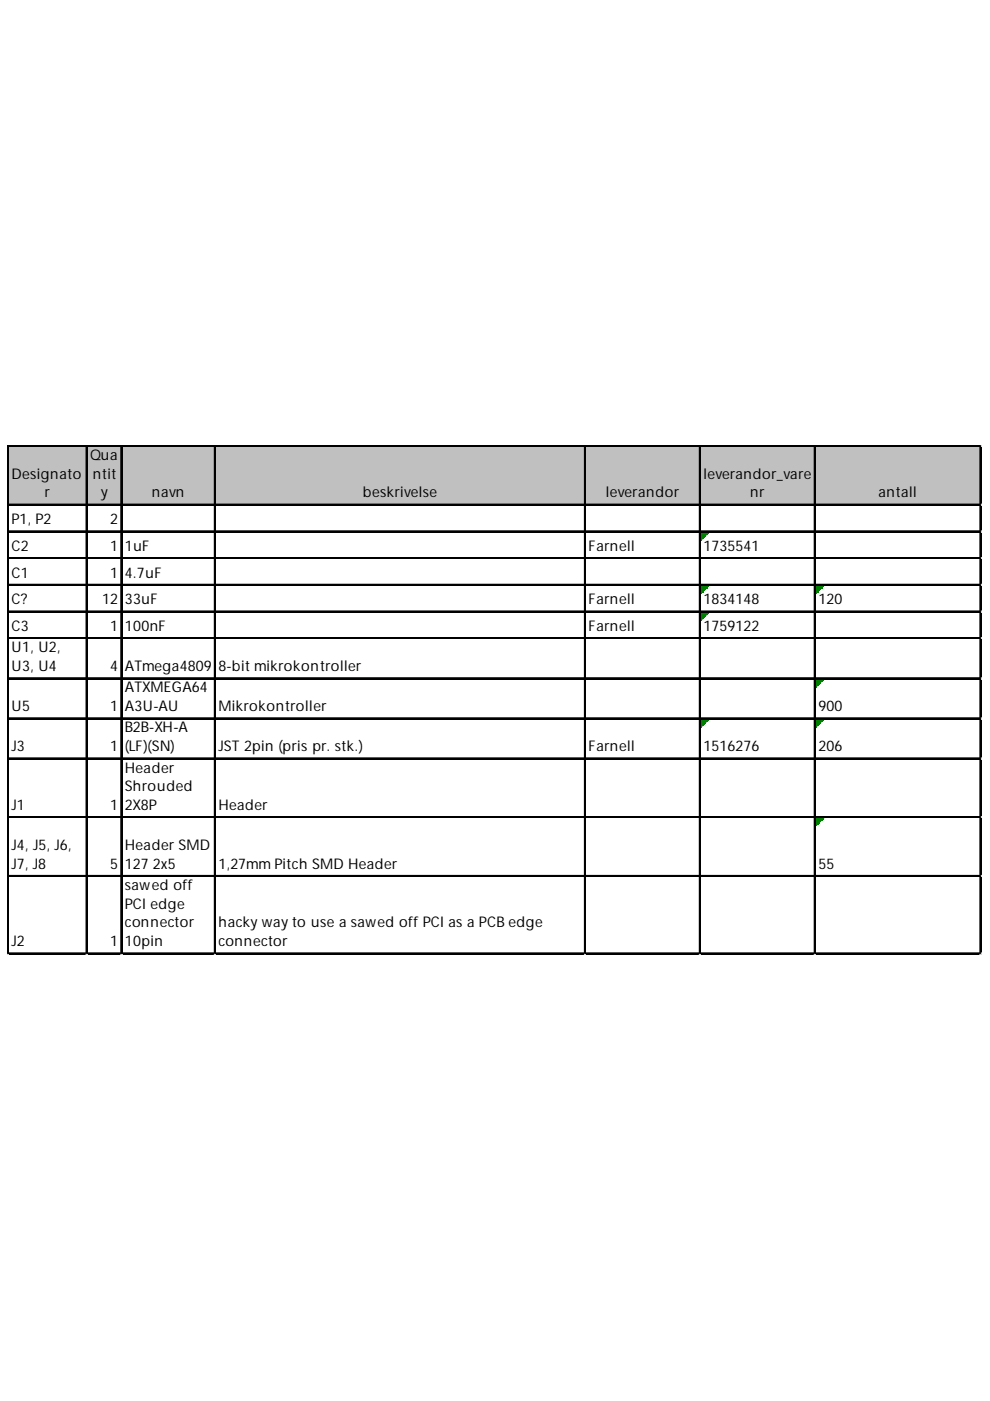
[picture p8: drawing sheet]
<svg xmlns="http://www.w3.org/2000/svg" width="210mm" height="297mm" viewBox="0 0 210 297" stroke-linecap="round" stroke-linejoin="round" font-family="sans-serif">
<defs><g id="words">
<g font-size="3.1">
<text x="2.4" y="101.5">Designato</text>
<text x="19.1" y="97.5">Qua</text>
<text x="19.7" y="101.5">ntit</text>
<text x="149.2" y="101.5">leverandor_vare</text>
<text x="9.5" y="105.5">r</text>
<text x="21.4" y="105.5">y</text>
<text x="32.2" y="105.5">navn</text>
<text x="76.9" y="105.5">beskrivelse</text>
<text x="128.5" y="105.5">leverandor</text>
<text x="159.1" y="105.5">nr</text>
<text x="186.3" y="105.5">antall</text>
<text x="2.4" y="111.1">P1, P2</text>
<text x="23.4" y="111.1">2</text>
<text x="2.4" y="116.8">C2</text>
<text x="23.4" y="116.8">1</text>
<text x="26.5" y="116.8">1uF</text>
<text x="124.8" y="116.8">Farnell</text>
<text x="149.2" y="116.8">1735541</text>
<text x="2.4" y="122.5">C1</text>
<text x="23.4" y="122.5">1</text>
<text x="26.5" y="122.5">4.7uF</text>
<text x="2.4" y="128.1">C?</text>
<text x="21.7" y="128.1">12</text>
<text x="26.5" y="128.1">33uF</text>
<text x="124.8" y="128.1">Farnell</text>
<text x="149.2" y="128.1">1834148</text>
<text x="173.5" y="128.1">120</text>
<text x="2.4" y="133.8">C3</text>
<text x="23.4" y="133.8">1</text>
<text x="26.5" y="133.8">100nF</text>
<text x="124.8" y="133.8">Farnell</text>
<text x="149.2" y="133.8">1759122</text>
<text x="2.4" y="138.3">U1, U2,</text>
<text x="2.4" y="142.3">U3, U4</text>
<text x="23.4" y="142.3">4</text>
<text x="26.5" y="142.3">ATmega4809</text>
<text x="46.3" y="142.3">8-bit mikrokontroller</text>
<text x="26.5" y="146.8">ATXMEGA64</text>
<text x="2.4" y="150.8">U5</text>
<text x="23.4" y="150.8">1</text>
<text x="26.5" y="150.8">A3U-AU</text>
<text x="26.5" y="155.3">B2B-XH-A</text>
<text x="46.3" y="150.8">Mikrokontroller</text>
<text x="173.5" y="150.8">900</text>
<text x="2.4" y="159.3">J3</text>
<text x="23.4" y="159.3">1</text>
<text x="26.5" y="159.3">(LF)(SN)</text>
<text x="46.3" y="159.3">JST 2pin (pris pr. stk.)</text>
<text x="124.8" y="159.3">Farnell</text>
<text x="149.2" y="159.3">1516276</text>
<text x="173.5" y="159.3">206</text>
<text x="26.5" y="163.8">Header</text>
<text x="26.5" y="167.8">Shrouded</text>
<text x="2.4" y="171.7">J1</text>
<text x="23.4" y="171.7">1</text>
<text x="26.5" y="171.7">2X8P</text>
<text x="46.3" y="171.7">Header</text>
<text x="2.4" y="180.2">J4, J5, J6,</text>
<text x="2.4" y="184.2">J7, J8</text>
<text x="23.4" y="184.2">5</text>
<text x="26.5" y="180.2">Header SMD</text>
<text x="26.5" y="184.2">127 2x5</text>
<text x="46.3" y="184.2">1,27mm Pitch SMD Header</text>
<text x="173.5" y="184.2">55</text>
<text x="26.5" y="188.7">sawed off</text>
<text x="26.5" y="192.7">PCI edge</text>
<text x="26.5" y="196.6">connector</text>
<text x="46.3" y="196.6">hacky way to use a sawed off PCI as a PCB edge</text>
<text x="2.4" y="200.6">J2</text>
<text x="23.4" y="200.6">1</text>
<text x="26.5" y="200.6">10pin</text>
<text x="46.3" y="200.6">connector</text>
</g>
</g></defs>
<path d="M1.8 94.7h206.3v12.5h-206.3z" fill="#c0c0c0"/>
<path d="M148.6 112.9h1.7" fill="none" stroke="#008000" stroke-width=".28"/>
<path d="M148.6 112.9h1.7v.2h-1.7z" fill="#008000"/>
<path d="M148.6 113.1h1.4" fill="none" stroke="#008000" stroke-width=".28"/>
<path d="M148.6 113.1h1.4v.3h-1.4z" fill="#008000"/>
<path d="M148.6 113.4h1.1" fill="none" stroke="#008000" stroke-width=".28"/>
<path d="M148.6 113.4h1.1v.3h-1.1z" fill="#008000"/>
<path d="M148.6 113.7h.8" fill="none" stroke="#008000" stroke-width=".28"/>
<path d="M148.6 113.7h.8v.3h-.8z" fill="#008000"/>
<path d="M148.6 114h.6" fill="none" stroke="#008000" stroke-width=".28"/>
<path d="M148.6 114h.6v.3h-.6z" fill="#008000"/>
<path d="M148.6 114.3h.3" fill="none" stroke="#008000" stroke-width=".28"/>
<path d="M148.6 114.3h.3v.3h-.3z" fill="#008000"/>
<path d="M148.6 124.2h1.7" fill="none" stroke="#008000" stroke-width=".28"/>
<path d="M148.6 124.2h1.7v.3h-1.7z" fill="#008000"/>
<path d="M148.6 124.5h1.4" fill="none" stroke="#008000" stroke-width=".28"/>
<path d="M148.6 124.5h1.4v.3h-1.4z" fill="#008000"/>
<path d="M148.6 124.8h1.1" fill="none" stroke="#008000" stroke-width=".28"/>
<path d="M148.6 124.8h1.1v.2h-1.1z" fill="#008000"/>
<path d="M148.6 125h.8" fill="none" stroke="#008000" stroke-width=".28"/>
<path d="M148.6 125h.8v.3h-.8z" fill="#008000"/>
<path d="M148.6 125.3h.6" fill="none" stroke="#008000" stroke-width=".28"/>
<path d="M148.6 125.3h.6v.3h-.6z" fill="#008000"/>
<path d="M148.6 125.6h.3" fill="none" stroke="#008000" stroke-width=".28"/>
<path d="M148.6 125.6h.3v.3h-.3z" fill="#008000"/>
<path d="M172.9 124.2h1.7" fill="none" stroke="#008000" stroke-width=".28"/>
<path d="M172.9 124.2h1.7v.3h-1.7z" fill="#008000"/>
<path d="M172.9 124.5h1.5" fill="none" stroke="#008000" stroke-width=".28"/>
<path d="M172.9 124.5h1.5v.3h-1.5z" fill="#008000"/>
<path d="M172.9 124.8h1.2" fill="none" stroke="#008000" stroke-width=".28"/>
<path d="M172.9 124.8h1.2v.2h-1.2z" fill="#008000"/>
<path d="M172.9 125h.9" fill="none" stroke="#008000" stroke-width=".28"/>
<path d="M172.9 125h.9v.3h-.9z" fill="#008000"/>
<path d="M172.9 125.3h.6" fill="none" stroke="#008000" stroke-width=".28"/>
<path d="M172.9 125.3h.6v.3h-.6z" fill="#008000"/>
<path d="M172.9 125.6h.3" fill="none" stroke="#008000" stroke-width=".28"/>
<path d="M172.9 125.6h.3v.3h-.3z" fill="#008000"/>
<path d="M148.6 129.9h1.7" fill="none" stroke="#008000" stroke-width=".28"/>
<path d="M148.6 129.9h1.7v.2h-1.7z" fill="#008000"/>
<path d="M148.6 130.1h1.4" fill="none" stroke="#008000" stroke-width=".28"/>
<path d="M148.6 130.1h1.4v.3h-1.4z" fill="#008000"/>
<path d="M148.6 130.4h1.1" fill="none" stroke="#008000" stroke-width=".28"/>
<path d="M148.6 130.4h1.1v.3h-1.1z" fill="#008000"/>
<path d="M148.6 130.7h.8" fill="none" stroke="#008000" stroke-width=".28"/>
<path d="M148.6 130.7h.8v.3h-.8z" fill="#008000"/>
<path d="M148.6 131h.6" fill="none" stroke="#008000" stroke-width=".28"/>
<path d="M148.6 131h.6v.3h-.6z" fill="#008000"/>
<path d="M148.6 131.3h.3" fill="none" stroke="#008000" stroke-width=".28"/>
<path d="M148.6 131.3h.3v.2h-.3z" fill="#008000"/>
<path d="M172.9 144h1.7" fill="none" stroke="#008000" stroke-width=".28"/>
<path d="M172.9 144h1.7v.3h-1.7z" fill="#008000"/>
<path d="M172.9 144.3h1.5" fill="none" stroke="#008000" stroke-width=".28"/>
<path d="M172.9 144.3h1.5v.3h-1.5z" fill="#008000"/>
<path d="M172.9 144.6h1.2" fill="none" stroke="#008000" stroke-width=".28"/>
<path d="M172.9 144.6h1.2v.3h-1.2z" fill="#008000"/>
<path d="M172.9 144.9h.9" fill="none" stroke="#008000" stroke-width=".28"/>
<path d="M172.9 144.9h.9v.2h-.9z" fill="#008000"/>
<path d="M172.9 145.1h.6" fill="none" stroke="#008000" stroke-width=".28"/>
<path d="M172.9 145.1h.6v.3h-.6z" fill="#008000"/>
<path d="M172.9 145.4h.3" fill="none" stroke="#008000" stroke-width=".28"/>
<path d="M172.9 145.4h.3v.3h-.3z" fill="#008000"/>
<path d="M148.6 152.5h1.7" fill="none" stroke="#008000" stroke-width=".28"/>
<path d="M148.6 152.5h1.7v.3h-1.7z" fill="#008000"/>
<path d="M148.6 152.8h1.4" fill="none" stroke="#008000" stroke-width=".28"/>
<path d="M148.6 152.8h1.4v.3h-1.4z" fill="#008000"/>
<path d="M148.6 153.1h1.1" fill="none" stroke="#008000" stroke-width=".28"/>
<path d="M148.6 153.1h1.1v.3h-1.1z" fill="#008000"/>
<path d="M148.6 153.4h.8" fill="none" stroke="#008000" stroke-width=".28"/>
<path d="M148.6 153.4h.8v.2h-.8z" fill="#008000"/>
<path d="M148.6 153.6h.6" fill="none" stroke="#008000" stroke-width=".28"/>
<path d="M148.6 153.6h.6v.3h-.6z" fill="#008000"/>
<path d="M148.6 153.9h.3" fill="none" stroke="#008000" stroke-width=".28"/>
<path d="M148.6 153.9h.3v.3h-.3z" fill="#008000"/>
<path d="M172.9 152.5h1.7" fill="none" stroke="#008000" stroke-width=".28"/>
<path d="M172.9 152.5h1.7v.3h-1.7z" fill="#008000"/>
<path d="M172.9 152.8h1.5" fill="none" stroke="#008000" stroke-width=".28"/>
<path d="M172.9 152.8h1.5v.3h-1.5z" fill="#008000"/>
<path d="M172.9 153.1h1.2" fill="none" stroke="#008000" stroke-width=".28"/>
<path d="M172.9 153.1h1.2v.3h-1.2z" fill="#008000"/>
<path d="M172.9 153.4h.9" fill="none" stroke="#008000" stroke-width=".28"/>
<path d="M172.9 153.4h.9v.2h-.9z" fill="#008000"/>
<path d="M172.9 153.6h.6" fill="none" stroke="#008000" stroke-width=".28"/>
<path d="M172.9 153.6h.6v.3h-.6z" fill="#008000"/>
<path d="M172.9 153.9h.3" fill="none" stroke="#008000" stroke-width=".28"/>
<path d="M172.9 153.9h.3v.3h-.3z" fill="#008000"/>
<path d="M172.9 173.5h1.7" fill="none" stroke="#008000" stroke-width=".28"/>
<path d="M172.9 173.5h1.7v.2h-1.7z" fill="#008000"/>
<path d="M172.9 173.7h1.5" fill="none" stroke="#008000" stroke-width=".28"/>
<path d="M172.9 173.7h1.5v.3h-1.5z" fill="#008000"/>
<path d="M172.9 174h1.2" fill="none" stroke="#008000" stroke-width=".28"/>
<path d="M172.9 174h1.2v.3h-1.2z" fill="#008000"/>
<path d="M172.9 174.3h.9" fill="none" stroke="#008000" stroke-width=".28"/>
<path d="M172.9 174.3h.9v.3h-.9z" fill="#008000"/>
<path d="M172.9 174.6h.6" fill="none" stroke="#008000" stroke-width=".28"/>
<path d="M172.9 174.6h.6v.3h-.6z" fill="#008000"/>
<path d="M172.9 174.9h.3" fill="none" stroke="#008000" stroke-width=".28"/>
<path d="M172.9 174.9h.3v.3h-.3z" fill="#008000"/>
<g fill="none" stroke="#000" stroke-width=".28">
<path d="M1.6 94.5v107.8M1.7 94.5v107.8M1.8 94.5h206.3M1.8 94.6h206.3M18.3 94.7v107.6M18.4 94.7v107.6M25.6 94.7v107.6M25.8 94.7v107.6M45.5 94.7v107.6M45.6 94.7v107.6M123.9 94.7v107.6M124.1 94.7v107.6"/>
<path d="M148.3 94.7v107.6M148.4 94.7v107.6M172.7 94.7v107.6M172.8 94.7v107.6M207.8 94.7v107.6M207.9 94.7v107.6M1.8 106.9h206.3M1.8 107.1h206.3M1.8 112.6h206.3M1.8 112.7h206.3M1.8 118.2h206.3M1.8 118.4h206.3"/>
<path d="M1.8 123.9h206.3M1.8 124h206.3M1.8 129.6h206.3M1.8 129.7h206.3M1.8 135.2h206.3M1.8 135.4h206.3M1.8 143.7h206.3M1.8 143.9h206.3M1.8 152.2h206.3M1.8 152.4h206.3M1.8 160.7h206.3M1.8 160.9h206.3"/>
<path d="M1.8 173.2h206.3M1.8 173.3h206.3M1.8 185.6h206.3M1.8 185.8h206.3M1.8 202.1h206.3M1.8 202.2h206.3"/>
</g>
<path d="M1.6 202.3v.1" fill="none" stroke="#d4d4d4" stroke-width=".28"/>
<path d="M1.6 202.3l.2 .1z" fill="#d4d4d4"/>
<path d="M18.3 202.3v.1" fill="none" stroke="#d4d4d4" stroke-width=".28"/>
<path d="M18.3 202.3l.3 .1z" fill="#d4d4d4"/>
<path d="M25.6 202.3v.1" fill="none" stroke="#d4d4d4" stroke-width=".28"/>
<path d="M25.6 202.3l.3 .1z" fill="#d4d4d4"/>
<path d="M45.5 202.3v.1" fill="none" stroke="#d4d4d4" stroke-width=".28"/>
<path d="M45.5 202.3l.3 .1z" fill="#d4d4d4"/>
<path d="M123.9 202.3v.1" fill="none" stroke="#d4d4d4" stroke-width=".28"/>
<path d="M123.9 202.3l.3 .1z" fill="#d4d4d4"/>
<path d="M148.3 202.3v.1" fill="none" stroke="#d4d4d4" stroke-width=".28"/>
<path d="M148.3 202.3l.3 .1z" fill="#d4d4d4"/>
<path d="M172.7 202.3v.1" fill="none" stroke="#d4d4d4" stroke-width=".28"/>
<path d="M172.7 202.3l.2 .1z" fill="#d4d4d4"/>
<path d="M207.8 202.3v.1" fill="none" stroke="#d4d4d4" stroke-width=".28"/>
<path d="M207.8 202.3l.3 .1z" fill="#d4d4d4"/>
<path d="M208.1 94.5h.1" fill="none" stroke="#d4d4d4" stroke-width=".28"/>
<path d="M208.1 94.5v.2z" fill="#d4d4d4"/>
<path d="M208.1 106.9h.1" fill="none" stroke="#d4d4d4" stroke-width=".28"/>
<path d="M208.1 106.9v.3z" fill="#d4d4d4"/>
<path d="M208.1 112.6h.1" fill="none" stroke="#d4d4d4" stroke-width=".28"/>
<path d="M208.1 112.6v.3z" fill="#d4d4d4"/>
<path d="M208.1 118.2h.1" fill="none" stroke="#d4d4d4" stroke-width=".28"/>
<path d="M208.1 118.2v.3z" fill="#d4d4d4"/>
<path d="M208.1 123.9h.1" fill="none" stroke="#d4d4d4" stroke-width=".28"/>
<path d="M208.1 123.9v.3z" fill="#d4d4d4"/>
<path d="M208.1 129.6h.1" fill="none" stroke="#d4d4d4" stroke-width=".28"/>
<path d="M208.1 129.6v.3z" fill="#d4d4d4"/>
<path d="M208.1 135.2h.1" fill="none" stroke="#d4d4d4" stroke-width=".28"/>
<path d="M208.1 135.2v.3z" fill="#d4d4d4"/>
<path d="M208.1 143.7h.1" fill="none" stroke="#d4d4d4" stroke-width=".28"/>
<path d="M208.1 143.7v.3z" fill="#d4d4d4"/>
<path d="M208.1 152.2h.1" fill="none" stroke="#d4d4d4" stroke-width=".28"/>
<path d="M208.1 152.2v.3z" fill="#d4d4d4"/>
<path d="M208.1 160.7h.1" fill="none" stroke="#d4d4d4" stroke-width=".28"/>
<path d="M208.1 160.7v.3z" fill="#d4d4d4"/>
<path d="M208.1 173.2h.1" fill="none" stroke="#d4d4d4" stroke-width=".28"/>
<path d="M208.1 173.2v.3z" fill="#d4d4d4"/>
<path d="M208.1 185.6h.1" fill="none" stroke="#d4d4d4" stroke-width=".28"/>
<path d="M208.1 185.6v.3z" fill="#d4d4d4"/>
<path d="M208.1 202.1h.1" fill="none" stroke="#d4d4d4" stroke-width=".28"/>
<path d="M208.1 202.1v.2z" fill="#d4d4d4"/>
<use href="#words"/>
</svg>
